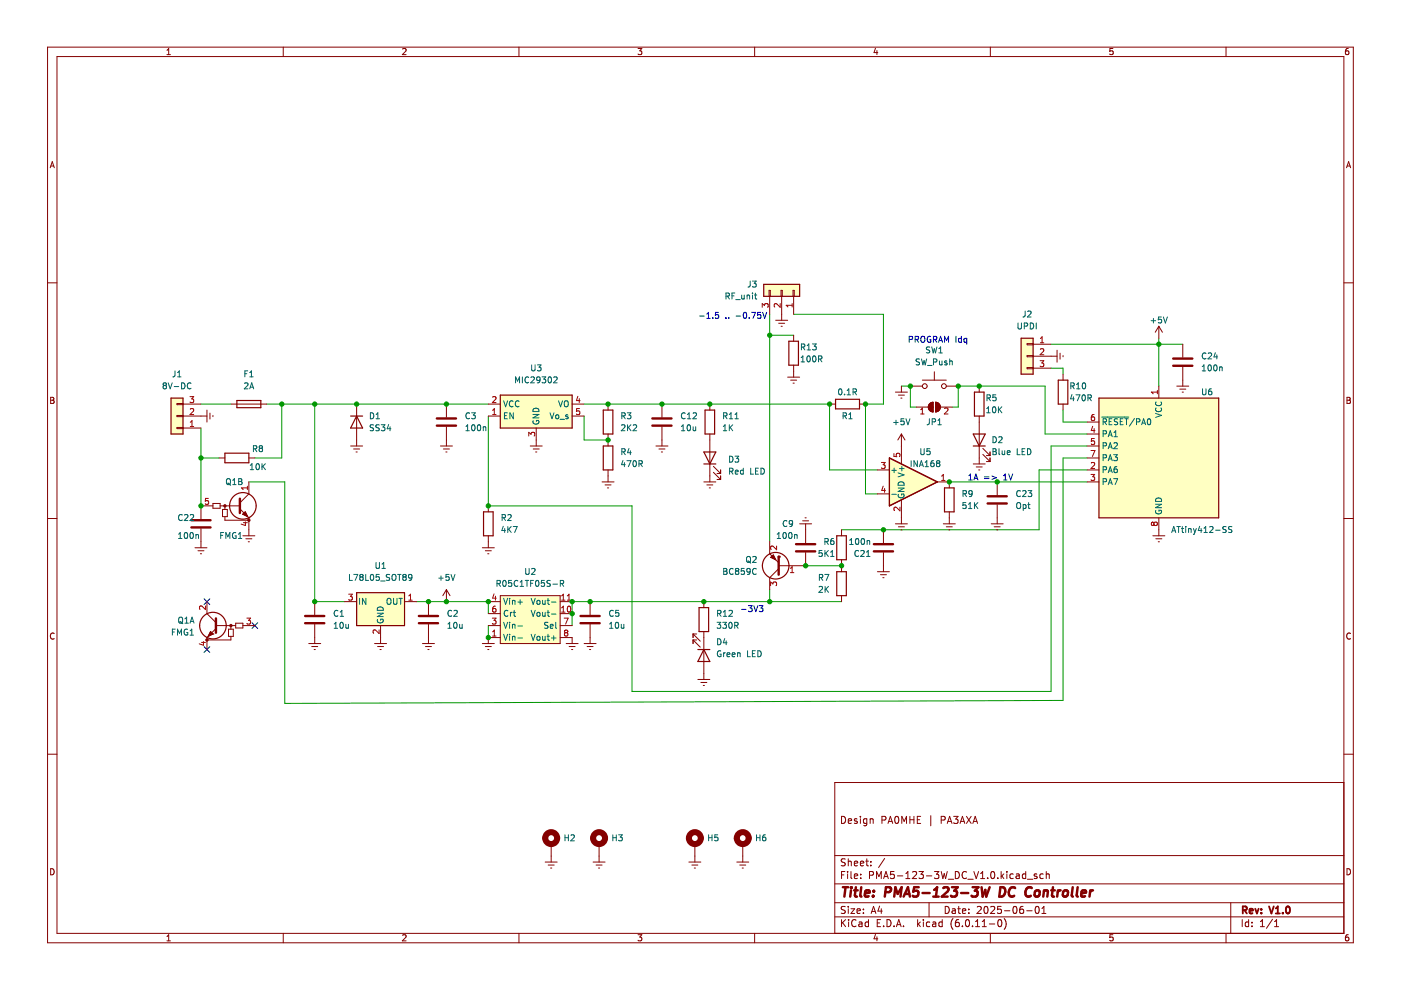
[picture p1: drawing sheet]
<svg xmlns="http://www.w3.org/2000/svg" width="297mm" height="210mm" viewBox="0 0 297 210" stroke-linecap="round" stroke-linejoin="round" font-family="sans-serif">
<path d="M.1 0h297v209.9h-297z" fill-rule="evenodd" fill="#fff" stroke="#fff" stroke-width=".21"/>
<g fill="none" stroke="#840000" stroke-width=".21">
<path d="M10.1 10h276.8v189.9h-276.8zM12.1 12h272.8v185.9h-272.8zM35.4 11.6h.7M35.4 10.7l.4-.4v1.3M60.1 10v2M85.4 10.4l.5-.1 .2 .4-.8 .9h.8M110 10v2M135.3 10.3h.8l-.5 .5 .4 .1v.6l-.2 .1-.5-.1M160 10v2M185.6 10.2l-.3 .9h.8M185.9 10.7v.9M210 10v2"/>
<path d="M236 10.3h-.7v.6l.6-.1 .1 .7-.2 .1-.5-.1M259.9 10v2M285.9 10.3h-.4l-.2 .3v.7l.2 .3 .4-.1v-.7h-.4l-.2 .2M10.6 35.6l.5-1.3 .4 1.3M10.8 35.2h.6M285.5 35.6l.4-1.3 .5 1.3M285.6 35.2h.6M10.1 60h2M284.9 60h2M163.1 61.6h.2v1.2h-.2zM163.2 62.8v3.8M164.5 67.9h2.5"/>
<path d="M165.1 68.5h1.3M165.6 69.2h.3M165.6 61.6h.3v1.2h-.3zM165.7 62.8v5.1M167 80h2.5M168.1 61.6h.3v1.2h-.3zM168.3 62.8v3.8M168.3 71.1v1.2M168.3 77.4v2.6M10.7 84.2h.5l.2 .3-.2 .4 .2 .1 .1 .3-.3 .2h-.5zM10.7 84.9h.5M128.9 85.7v1.2"/>
<path d="M128.9 92v2.6M128.9 99.6v1.3M139.1 94.6h2.5M139.7 95.2h1.3M140.2 95.8h.3M140.3 85.7v2.8M140.3 90.5v4.1M150.5 85.7v1.2M150.5 92v10.2M151.3 98.9l1.5 1.5M152.8 99.6v.8M167.6 80.6h1.3"/>
<path d="M168.1 81.2h.3M175.9 85.7h1.3M182.2 85.7h1.3M191.1 92l-.7 1.3M191.1 92v2.6M191.1 92l.8 1.3M285.6 84.2h.4l.3 .3-.3 .4 .3 .1v.3l-.2 .2h-.5zM285.6 84.9h.4M10.1 109.9h2M149.2 102.2h2.6M149.9 102.8h1.2M150.4 103.4h.2"/>
<path d="M151.3 100.1l1.5 1.6M152 101.7h.8M152 100.4h.8M152.8 100.9v.8M163.2 117.4h.1M163.2 117.4l1.9 1.9M169.5 111.1h2.6M170.2 110.4h1.2M170.7 109.8h.2M170.8 111.1v4M170.8 117.2v2.7M178.4 112.3v1.3"/>
<path d="M178.4 118.7v1.2M187.3 112.3v2.8M187.3 117.2v2.7M284.9 109.9h2M11.5 134.3a.58 .58 0 0 0-.8 .6 .58 .58 0 0 0 .8 .5M146.9 134.4l1.6 1.5M146.9 134.4v.8M146.9 135.7v.7M146.9 134.4h.8M146.9 135.7l1.6 1.5M146.9 135.7h.8M149.2 127.6v1.2"/>
<path d="M149.2 133.9v10.2M165.1 120.6l-1.9 1.9M286.3 134.3a.58 .58 0 0 0-.8 .6 .58 .58 0 0 0 .8 .5M10.1 159.9h2M148 144.1h2.5M148.6 144.7h1.3M149.1 145.3h.3M284.9 159.9h2M116.9 179v3.8M127 179v3.8M147.3 179v3.8M157.5 179v3.8"/>
<path d="M178.4 173.1a.76 .76 0 0 1 .9 .7 .76 .76 0 0 1-.9 .8zM179.9 174.1l.7-.2-.1-.2-.4-.1-.2 .2v.7h.6M181.7 173.7l-.4-.1-.2 .2 .1 .2 .5 .2v.3h-.6M182.4 173.1v.1M182.4 173.6v1M183.8 173.7l-.5-.1-.2 .3 .1 .6h.6M183.8 173.6v1.2l-.3 .3-.4-.1M184.5 173.7l.2-.1 .4 .1v.9M184.5 173.6v1M187 173.9l.7-.1 .1-.2v-.4l-.8-.1v1.5M188.3 174.6l.5-1.5 .5 1.5M188.4 174.2h.7"/>
<path d="M189.9 173.2l.2-.1a.8 .8 0 0 1 .5 .7 .8 .8 0 0 1-.5 .8 1 1 0 0 1-.2-1.4zM191.2 174.6v-1.5l.5 1.1 .5-1.1v1.5M192.9 173.1v1.5M192.9 173.8h.9M193.8 173.1v1.5M194.5 173.8h.5M195.2 173.1h-.7v1.5h.7M197.3 172.9v2.2M199.6 173.9l.7-.1 .1-.2-.1-.4-.7-.1v1.5M200.8 174.6l.5-1.5 .5 1.5M201 174.2h.7M202.2 173.1h.9l-.5 .6 .5 .1v.6l-.3 .2-.6-.2"/>
<path d="M203.6 174.6l.5-1.5 .5 1.5M203.7 174.2h.7M204.9 173.1l1 1.5M205.9 173.1l-1 1.5M206.3 174.6l.5-1.5 .5 1.5M206.4 174.2h.7M284.9 165.9h-107.9v32M10.7 184.2a.66 .66 0 0 1 .8 .6 .66 .66 0 0 1-.8 .7zM35.4 198.6l.4-.4v1.3M35.4 199.5h.7M60.1 197.9v2M85.4 198.3l.5-.1 .2 .4-.8 .9h.8"/>
<path d="M110 197.9v2M115.6 182.8h2.5M116.2 183.4h1.3M116.7 184h.3M125.7 182.8h2.6M126.4 183.4h1.3M126.9 184h.2M135.3 198.2h.8l-.5 .5 .4 .1v.6l-.2 .1-.5-.1M146.1 182.8h2.5M146.7 183.4h1.3M147.2 184h.3M156.2 182.8h2.5"/>
<path d="M156.8 183.4h1.3M157.4 184h.2M160 197.9v2M177 194.4h107.9M177 191.4h107.9M177 187.4h107.9M177 181.4h107.9M178.4 195v1.5M178.4 185.5h.5M178.6 195.6l.7 .9M179.1 184.8h-.7v1.5M179.2 192.2h-.6l-.2 .1v.4l.7 .3 .1 .4-.3 .3-.5-.1"/>
<path d="M179.2 182.2l-.6-.1-.2 .1v.5l.7 .2 .1 .4-.3 .3-.5-.1M179.3 195l-.9 .8M179.7 184.8v.1M179.7 185.3v1M179.9 182.1v1.5M179.9 192.2v.1M179.9 192.7v1M179.9 182.7l.2-.1 .3 .1 .1 .9M179.9 195v.1M179.9 195.5v1M180.4 192.7h.8l-.8 1h.8M180.4 184.8v1.3l.2 .2"/>
<path d="M181.1 185.8l.7-.2v-.2l-.5-.1-.2 .2 .1 .7h.6M181.1 183.1l.7-.2v-.2l-.5-.1-.2 .2 .1 .7h.6M181.5 195.1a.71 .71 0 0 0-1 .5 .71 .71 0 0 0 .7 .9l.3-.2M181.7 193.2l.7-.2-.1-.3h-.4l-.2 .2 .1 .7h.5M182.1 195.5h.6l.1 1M182.4 183.1l.7-.2v-.2l-.5-.1-.2 .2 .1 .7h.6M182.5 186.1v.2M182.5 185.4v.1M182.8 195.8l-.5 .1-.2 .2 .2 .4 .5-.1M183.1 192.7v.2M183.1 193.5v.2M183.6 182.6h.5"/>
<path d="M183.8 182.1v1.3l.3 .2M184.1 195.5h-.4l-.3 .3 .2 .6h.5M184.1 195v1.5M184.3 185.6l.8-.1 .1-.2-.1-.4-.8-.1v1.5M184.6 183.4v.2M184.6 182.7v.1M184.7 193.7l.5-1.5 .5 1.5M184.8 193.2h.8M185.6 198.1l-.3 .9h.8M185.8 186.3v-1.5l.5 1.1 .5-1.1v1.5M185.9 198.6v.9M186 195.7h.5"/>
<path d="M186.5 192.1l-.4 1.1h1M186.7 195h-.7v1.5h.7M186.8 192.7v1M187.3 196.3v.2M187.3 186.3l.5-1.5 .5 1.5M187.5 185.9h.7M187.6 182l-1.3 1.9M188.1 195a.76 .76 0 0 1 .8 .7 .76 .76 0 0 1-.8 .8zM189.6 184.8h-.8v.7l.2-.1h.5l.1 .2v.5l-.3 .2-.5-.2M189.6 196.3v.2M190.1 196.5l.5-1.5 .5 1.5M190.2 196h.7"/>
<path d="M190.3 185.7h1.1M191.6 196.3v.2M192.1 186.3h.8M192.1 185.2l.4-.4v1.5M193.5 184.9l.6-.1 .2 .4-.9 1.1h.9M194.6 195v1.5M194.7 195.9l.4 .6M194.8 184.8h1l-.5 .6 .4 .1v.6l-.2 .2-.7-.2M195.1 195.5l-.5 .5M195.8 195v.1M195.8 195.5v1M196.4 185.7h1.2"/>
<path d="M197 191.4v3M197.1 195.5h-.4l-.3 .3 .2 .6h.5M197.8 195.5h.5l.1 1M198.1 184.8h1l-.5 .6 .4 .1v.6l-.2 .2-.7-.2M198.4 195.8l-.5 .1-.2 .2 .2 .4 .5-.1M199.6 184.8l.3 1.5 .3-1.1 .3 1.1 .3-1.5M199.8 195.5h-.5l-.2 .3 .1 .6h.6M199.8 195v1.5M200.4 192.2a.76 .76 0 0 1 .9 .7 .76 .76 0 0 1-.9 .8zM201.1 186.4h1.1M201.9 192.7h.6l.1 1M202.1 194.8a1.72 1.72 0 0 0 0 2.2"/>
<path d="M202.6 193l-.5 .1-.3 .2 .3 .4 .5-.1M202.6 184.8a.76 .76 0 0 1 .8 .7 .76 .76 0 0 1-.8 .8zM203.1 192.7h.5M203.3 192.2v1.3l.3 .2M203.3 195h-.5a1.01 1.01 0 0 0 0 1.5l.5-.2 .1-.5-.3-.3-.4 .1-.1 .2M204.1 193.2l.7-.2-.1-.3h-.4l-.2 .2v.7h.6M204.1 196.3v.2M204.8 195.1l.3-.1a.8 .8 0 0 1 .5 .7 .8 .8 0 0 1-.5 .8l-.4-.6zM204.9 184.9a.71 .71 0 0 0-1 .5 .71 .71 0 0 0 .7 .9l.3-.2M205.2 186.4h1.1M205.4 193.5v.2M205.4 192.7v.2"/>
<path d="M206.2 196.3v.2M206.5 184.8l.5 1.5 .5-1.5M206.8 196.5h.9M206.8 195.4l.5-.4v1.5M207.2 192.3l.6-.1 .2 .4-.9 1.1h.9M207.9 186.3h.9M207.9 185.2l.4-.4v1.5M208.3 196.5h.8M208.3 195.4l.4-.4v1.5M208.8 192.3l.2-.1a.8 .8 0 0 1 .5 .7 .8 .8 0 0 1-.5 .8l-.4-.6zM209.4 186.1v.2M209.8 195.9h1.1"/>
<path d="M210 197.9v2M210 192.3l.6-.1 .3 .4-.9 1.1h.9M210.2 184.9l.2-.1a.8 .8 0 0 1 .5 .7 .8 .8 0 0 1-.5 .8l-.4-.6zM211.5 186.1v.2M211.7 195.1l.2-.1a.8 .8 0 0 1 .5 .7 .8 .8 0 0 1-.5 .8l-.4-.6zM212.3 192.2h-.8v.7l.2-.2 .5 .1 .1 .2v.5l-.3 .2-.5-.2M212.3 184.8v1.5M212.4 185.7l.4 .6M212.8 185.3l-.5 .6M212.9 194.8a1.72 1.72 0 0 1 0 2.2M213 193.1h1.1M213.5 184.8v.1"/>
<path d="M213.5 185.3v1M214.8 185.4l-.4-.1-.3 .3 .2 .6h.5M214.9 192.3l.2-.1a.8 .8 0 0 1 .5 .7 .8 .8 0 0 1-.5 .8l-.3-.6zM215.5 185.4h.5l.1 .9M216.1 185.6l-.5 .1-.2 .2 .2 .4 .5-.1M216.9 192.2h-.4a1.01 1.01 0 0 0 0 1.5l.5-.2v-.5l-.2-.3h-.3l-.3 .3M217.5 185.4l-.5-.1-.2 .3 .1 .6h.6M217.5 184.8v1.5M217.7 193.1h1.1M217.8 186.4h1.2M219.6 192.3l.2-.1a.8 .8 0 0 1 .5 .7 .8 .8 0 0 1-.5 .8l-.3-.6zM219.8 185.4l-.3-.1-.2 .2v.2l.5 .2v.3h-.5"/>
<path d="M220.9 193.7h.9M220.9 192.6l.4-.4v1.5M221.2 185.4l-.4-.1-.3 .3 .1 .6h.6M221.8 185.4l.2-.1 .4 .1 .1 .9M221.8 184.8v1.5M236 198.2h-.7v.6l.6-.1 .1 .7-.2 .1-.5-.1M259.9 197.9v2M260.9 191.4v6.5M263.4 195v1.5M264.7 195.5h-.4l-.3 .3 .2 .6h.5M264.7 195v1.5M265.4 196.3v.2"/>
<path d="M265.4 195.5v.2M267.2 196.5h.9M267.2 195.4l.5-.4v1.5M269.8 194.9l-1.3 1.9M270.2 196.5h.9M270.2 195.4l.5-.4v1.5M285.6 184.2a.66 .66 0 0 1 .7 .6 .66 .66 0 0 1-.7 .7zM285.9 198.2h-.4l-.2 .3v.7l.2 .3 .4-.1v-.7h-.4l-.2 .2"/>
</g>
<path d="M263.5 193l.7-.1 .2-.2-.1-.4-.8-.1v1.5M263.9 193l.5 .7M264.9 193.2l.7-.2v-.3h-.5l-.2 .2 .1 .7h.6M266.1 192.7l.4 1 .3-1M267.4 193.5v.2M267.4 192.7v.2M269.1 192.2l.5 1.5 .5-1.5M270.5 193.7h.8M270.5 192.6l.4-.4v1.5M272 193.5v.2M272.8 192.3l.2-.1a.8 .8 0 0 1 .5 .7 .8 .8 0 0 1-.5 .8l-.4-.6z" fill="none" stroke="#840000" stroke-width=".39"/>
<g fill="none" stroke="#840000" stroke-width=".52">
<path d="M178.7 188.1h1.1M179.3 188.1l-.3 2M180.4 188.8l-.1 1.3M180.5 188.1v.2M181.1 188.8h.8M181.5 188.1l-.3 1.7 .1 .2 .4 .1M182.6 188.1l-.2 1.7 .2 .3M183.4 189.4l1-.2-.1-.3-.5-.1-.4 .3v.9h.8M185.1 189.9v.2M185.3 188.9l-.1 .2M187.7 189.2h.8l.3-.2a.51 .51 0 0 0-.2-.9h-.8l-.2 2M189.6 190.1l.2-2 .5 1.4 .9-1.4-.3 2"/>
<path d="M191.6 190.1l.9-2 .4 2M191.8 189.5h1M194.8 188.1h-1l-.2 1 .3-.2 .7 .1 .1 .2-.1 .7-.3 .2h-.5l-.3-.2M195.6 189.3h1.5M197.9 190.1h1.1M198 188.7l.7-.6-.3 2M200 188.3l.3-.2h.5l.2 .2 .1 .4-.1 .3-1.3 1.1h1.2M201.8 188.1h1.3l-.8 .8 .6 .2-.2 .8-.3 .2h-.5l-.3-.2M203.8 189.3h1.5M206.2 188.1h1.2l-.7 .8 .5 .2-.1 .8-.3 .2h-.6l-.2-.2M208.1 188.1l.2 2 .6-1.4 .2 1.4 .7-2M212.1 188.1a.96 .96 0 0 1 1 .6 .96 .96 0 0 1-.3 1.1l-.5 .3h-.4z"/>
<path d="M215.2 188.3a.88 .88 0 0 0-1 0 .88 .88 0 0 0-.3 .9 .69 .69 0 0 0 .3 .8 .69 .69 0 0 0 .8-.1M218.8 188.3a.88 .88 0 0 0-1.1 0 .88 .88 0 0 0-.3 .9 .69 .69 0 0 0 .3 .8 .69 .69 0 0 0 .8-.1M219.5 189l.1-.1a.5 .5 0 0 1 .9 .3l-.1 .5-.2 .3a.5 .5 0 0 1-.9-.3zM221.3 189l.3-.2 .5 .1-.1 1.2M221.4 188.8l-.2 1.3M222.9 188.8h.7M223.2 188.1l-.2 1.7 .1 .2 .4 .1M224.3 188.8l-.2 1.3M224.9 188.8l-.4 .1-.2 .3M225.5 189l.1-.1a.5 .5 0 0 1 .8 .3v.5l-.2 .3a.5 .5 0 0 1-.9-.3zM227.4 188.1l-.2 1.7 .3 .3M228.5 188.1l-.2 1.7 .2 .3"/>
<path d="M229.3 189.4l.9-.2v-.3h-.8l-.2 .9 .3 .3 .6-.1M231.2 188.8l-.2 1.3M231.7 188.8l-.4 .1-.2 .3"/>
</g>
<g fill="#ffffc2" stroke="#ffffc2" stroke-width=".25">
<path d="M161.9 60.3h7.6v2.5h-7.6z" fill-rule="evenodd"/>
<path d="M75.6 125.7h10.2v6.9h-10.2z" fill-rule="evenodd"/>
<path d="M36.3 84.4h2.5v7.6h-2.5z" fill-rule="evenodd"/>
<path d="M216.5 71.7h2.5v7.6h-2.5z" fill-rule="evenodd"/>
<path d="M233 84.4h25.4v25.4h-25.4z" fill-rule="evenodd"/>
<path d="M106.1 83.8h15.2v7h-15.2z" fill-rule="evenodd"/>
</g>
<g fill="#ffffc2" stroke="#ffffc2" stroke-width=".21">
<path d="M188.6 97.1l10.1 5.1-10.1 5.1z"/>
<path d="M106.1 126.3h12.7v10.1h-12.7z" fill-rule="evenodd"/>
</g>
<g fill="none" stroke="#840000" stroke-width=".25">
<path d="M161.9 60.3h7.6v2.5h-7.6zM167.3 72.3h2v5.1h-2zM127.9 86.9h2v5.1h-2zM127.9 94.6h2v5h-2zM149.2 98.4h2.6M149.2 95.8h2.6l-1.3 2.6zM149.5 86.9h2v5.1h-2zM177.2 84.7h5v2h-5zM188.6 97.1l10.1 5.1-10.1 5.1zM177.4 113.6h2v5.1h-2zM148 137.7h2.5M148.2 128.8h2v5.1h-2z"/>
<path d="M149.2 137.7l1.3 2.6h-2.5z"/>
</g>
<path d="M43.3 127l1.2 1.2M43.3 137.1l1.2 1.2M44.5 127l-1.2 1.2M44.5 137.1l-1.2 1.2M53.4 132l1.2 1.2M54.6 132l-1.2 1.2" fill="none" stroke="#000084" stroke-width=".21"/>
<g fill="none" stroke="#009600" stroke-width=".21">
<path d="M163.2 66.6v48.3M163.2 71.1h5.1M168.3 66.6h19v19.1h-3.8v19h2.5M222.8 78.1h2.6v1.2M222.8 73h28M245.7 71.7v10.2M42.6 85.7h6.4M42.6 97.1h3.8M42.6 90.8v16.5M56.6 85.7h46.9M59.7 85.7v11.4h-5.7M66.7 85.7v41.9h6.4"/>
<path d="M103.5 88.2v19.1h30.5v39.3h88.8v-52h7.7M123.8 85.7h52.1v13.9h10.1M123.8 88.2v5.1h5.1M191.1 81.9h1.9v4.4h1.3M201.9 86.3h1.3v-4.4h18.4v10.1h8.9M225.4 86.9v2.6h5.1M230.5 99.6h-10.2v12.7h-41.9M230.5 97.1h-5.1v51.4l-165 .6v-46.9h-7.6M170.8 119.9h7.6M201.3 102.2h29.2M88.3 127.6h15.2v2.5M103.5 132.6v2.6"/>
<path d="M163.2 125v2.6M178.4 127.6h-57.1v5"/>
</g>
<g fill="none" stroke="#0000c2" stroke-width=".21">
<path d="M148.3 67h1M149.9 67.5h.7M149.9 66.6l.3-.4v1.3M151.1 67.4v.1M152.3 66.2h-.6v.6h.6v.6l-.2 .1-.4-.1M153.9 67.4v.1M154.5 67.4v.1M156.1 67h.9M157.7 66.3l.2-.1a.68 .68 0 0 1 .4 .7 .68 .68 0 0 1-.4 .6l-.3-.5zM158.9 67.4v.1M159.3 66.2h.9l-.6 1.3M161.3 66.2h-.6l-.1 .6h.6l.1 .6-.2 .1-.5-.1"/>
<path d="M161.7 66.2l.4 1.3 .4-1.3M192.8 72l.6-.1v-.5l-.6-.1v1.3M194 72l.6-.1 .1-.5-.7-.1v1.3M194.3 72l.5 .6M195.3 71.5l.2-.2a.43 .43 0 0 1 .6 .4v.5a.42 .42 0 0 1-.4 .4 .42 .42 0 0 1-.5-.4zM197.3 71.4a.58 .58 0 0 0-.7 .6 .58 .58 0 0 0 .8 .5v-.5h-.3M197.9 72l.6-.1 .1-.5-.7-.1v1.3M198.2 72l.4 .6M199 72.6l.4-1.3 .4 1.3M199.1 72.2h.6M200.3 72.6v-1.3l.4 .9 .4-.9v1.3M202.7 71.3v1.3"/>
<path d="M203.8 71.8l-.3-.1-.3 .3 .1 .5h.5M203.8 71.3v1.3M205 71.8l-.4-.1-.2 .3 .1 .5h.5M205 71.7v1.3M205.4 101.8h.7M205.4 100.9l.4-.4v1.3M206.5 101.8l.4-1.3 .4 1.3M206.6 101.4h.6M208.7 101.1h1M208.7 101.5h1M210.3 100.9l1 .4-1 .3M212.8 101.8h.7"/>
<path d="M212.8 100.9l.3-.4v1.3M213.9 100.5l.4 1.3 .4-1.3M157.2 129.2h1M158.7 128.4h.8l-.5 .5 .4 .1v.6l-.2 .1-.5-.1M159.8 128.4l.4 1.3 .5-1.3M161 128.4h.8l-.5 .5 .4 .1v.6l-.2 .1-.5-.1"/>
</g>
<g fill="none" stroke="#006464" stroke-width=".21">
<path d="M159.1 59.6l-.1 1.1-.4 .2M159.5 59.6h.8l-.4 .5 .4 .1v.5l-.2 .2-.6-.2M153.9 62.8l.6-.1 .1-.4-.7-.2v1.3M154.2 62.8l.4 .6M155.2 62.7h.4M155.8 62.1h-.6v1.3M156 63.5h.9M157.2 62.6l.1 .7h.5M157.8 62.6v.8M158.4 62.7l.5-.1v.8M158.4 62.6v.8M159.5 62.1v.2"/>
<path d="M159.5 62.6v.8M160 62.6h.5M160.1 62.1v1.1l.4 .2M169.9 76.7h.7M169.9 75.8l.3-.3v1.2M169.9 73.6l.6-.1 .1-.5-.7-.1v1.3M170.2 73.6l.4 .6M171.1 74.2h.8M171.1 73.3l.4-.4v1.3M171.2 75.6l.2-.1a.68 .68 0 0 1 .4 .6 .68 .68 0 0 1-.4 .6l-.3-.5zM172.3 72.9h.8l-.5 .5 .4 .1v.6l-.2 .1-.5-.1M172.4 75.6l.2-.1a.68 .68 0 0 1 .4 .6 .68 .68 0 0 1-.4 .6l-.3-.5z"/>
<path d="M173.5 76.1h.6l.1-.5-.7-.1v1.2M173.8 76.1l.5 .6M131.8 90.2l.5-.1 .2 .3-.8 .9h.8M131.8 88.2l.6-.1 .1-.5-.7-.1v1.3M131.8 95.8l.6-.1 .1-.4-.7-.2v1.3M132.1 97.6l-.3 .9h.8M132.1 95.8l.5 .6M132.1 88.2l.5 .6M132.4 98.1v.8M132.9 97.7h.9l-.6 1.2M133 87.5h.8l-.4 .5 .3 .1v.6l-.2 .1-.5-.1M133 90.1v1.2"/>
<path d="M133.2 90.6l.6 .7M133.4 95.1l-.4 .9h.8M133.7 95.6v.8M133.8 90.1l-.8 .7M134.3 90.2l.4-.1 .3 .3-.8 .9h.8M134.3 97.8l.2-.1a.68 .68 0 0 1 .4 .6 .68 .68 0 0 1-.4 .6l-.3-.4zM135.5 98.3h.6v-.5l-.6-.1v1.2M135.8 98.3l.4 .6M144.5 91.3h.7M144.5 90.4l.3-.3v1.2M145.3 87.6a.56 .56 0 0 0-.8 .6 .56 .56 0 0 0 .8 .5M145.7 88.8h.8"/>
<path d="M145.7 87.9l.4-.4v1.3M145.8 90.2l.2-.1a.68 .68 0 0 1 .4 .6 .68 .68 0 0 1-.4 .6l-.3-.5zM147 90.5v.8l.5-.1M147 87.6l.4-.1 .3 .4-.8 .9h.8M147.5 90.5v.8M153.4 91.3h.7M153.4 90.4l.3-.3v1.2M153.4 88.2l.6-.1 .1-.5-.7-.1v1.3M153.7 88.2l.4 .6M154.6 88.8h.8M154.6 87.9l.4-.4v1.3M154.6 90.1v1.2"/>
<path d="M154.7 96.7a.64 .64 0 0 1 .7 .7 .64 .64 0 0 1-.7 .6zM154.7 99.9h.6l.1-.5-.7-.1v1.2M154.8 90.6l.6 .7M155 99.9l.4 .6M155.4 90.1l-.8 .7M155.8 96.7h.8l-.4 .5 .4 .1v.6l-.2 .1-.6-.1M155.8 88.8h.8M155.8 87.9l.4-.4v1.3M157.6 99.7h-.4l-.2 .2 .1 .6h.5M157.6 99.3v1.2M159.2 99.3v1.2h.6M160.2 99.9h.4"/>
<path d="M160.8 99.3h-.6v1.2h.6M161.3 99.3a.64 .64 0 0 1 .8 .6 .64 .64 0 0 1-.8 .6zM177.9 82.6l.2-.2a.68 .68 0 0 1 .4 .7 .68 .68 0 0 1-.4 .6l-.3-.5zM178.8 88.2l.6-.1v-.5l-.6-.1v1.3M179.1 88.2l.4 .6M179.1 83.6v.1M179.6 83.7h.7M179.6 82.8l.4-.4v1.3M180 88.8h.7M180 87.9l.3-.4v1.3M180.9 83.1l.6-.1v-.4l-.6-.2v1.3M181.2 83.1l.4 .6"/>
<path d="M189.5 89.6h1M190 89.1v1M191.7 88.8h-.6l-.1 .6 .6-.1 .1 .6-.2 .2-.5-.2M192.1 88.8l.4 1.3 .4-1.3M155.9 100.1l.6-.1-.1-.3h-.3l-.2 .2 .1 .6h.4M164.8 114.2h.7M164.8 113.3l.3-.4v1.3M166.1 113l.2-.1a.68 .68 0 0 1 .4 .6 .68 .68 0 0 1-.4 .7l-.3-.5zM166.8 110.5a.56 .56 0 0 0-.8 .5 .56 .56 0 0 0 .8 .5M167.3 113l.2-.1a.68 .68 0 0 1 .4 .6 .68 .68 0 0 1-.4 .7l-.3-.5zM168 110.9l-.2 .3-.4-.1v-.6l.4-.1 .2 .2v.7l-.2 .3h-.4M168.5 113.3v.9"/>
<path d="M168.5 113.4h.5v.8M174.3 116.7h-.6l-.1 .6h.6l.1 .6-.2 .1-.5-.1M174.9 114.8h.6l.1-.5-.7-.1v1.2M174.9 116.7v1.3M175.1 117.3l.5 .7M175.2 114.8l.4 .6M175.6 116.7l-.7 .7M176.1 118h.7M176.1 117.1l.4-.4v1.3M176.7 114.2h-.4l-.1 .3-.1 .7 .2 .2 .5-.1-.1-.6h-.4l-.2 .2M180.2 115.4h.7M180.2 114.5l.3-.3v1.2"/>
<path d="M181.5 114.3l.2-.1a.68 .68 0 0 1 .4 .6 .68 .68 0 0 1-.4 .6l-.3-.4zM182 116.8a.56 .56 0 0 0-.8 .5 .56 .56 0 0 0 .8 .6M182.5 116.8l.5-.1 .2 .4-.7 .9h.7M182.7 114.3l.2-.1a.68 .68 0 0 1 .4 .6 .68 .68 0 0 1-.4 .6l-.3-.4zM183.7 118h.7M183.7 117.1l.4-.4v1.3M183.8 114.7h.5l.1 .7M183.8 114.6v.8M152 131.9h.8l-.4 .5 .4 .1v.6l-.2 .1-.6-.1M152.1 135.4a.64 .64 0 0 1 .8 .7 .64 .64 0 0 1-.8 .6zM152.1 130.1l.7-.1v-.5l-.7-.1v1.3M152.5 130.1l.4 .6"/>
<path d="M152.8 138a.58 .58 0 0 0-.7 .6 .58 .58 0 0 0 .8 .5v-.4h-.3M153.2 131.9h.8l-.4 .5 .4 .1v.6l-.2 .1-.6-.1M153.4 129.8l.3-.4v1.3M153.4 130.7h.7M153.4 138.4v.8M153.7 135.4l-.3 .9h.7M153.8 138.4l-.4 .2M154 135.9v.8M154.1 138.8l.6-.1v-.2l-.4-.1-.2 .2 .1 .6h.5M154.6 129.5l.5-.1 .2 .4-.8 .9h.8M154.6 132.1l.2-.2a.68 .68 0 0 1 .4 .7 .68 .68 0 0 1-.4 .6l-.3-.5zM155.2 138.8l.6-.1v-.2l-.4-.1-.2 .2 .1 .6h.5"/>
<path d="M155.8 132.6l.6-.1v-.4l-.6-.2v1.3M156.1 132.6l.4 .6M156.4 138.5h.5v.7M156.4 138.4v.8M158.5 138v1.2h.6M159.5 138.6h.4M160.1 138h-.6v1.2h.6M160.7 138a.64 .64 0 0 1 .7 .6 .64 .64 0 0 1-.7 .6zM119.8 177.6h.7M119.8 177v1.3M120.5 177v1.3M121.1 177.1l.4-.1 .3 .4-.8 .9h.8"/>
<path d="M129.9 177.6h.8M129.9 177v1.3M130.7 177v1.3M131.1 177h.8l-.4 .5 .4 .1v.6l-.2 .1-.6-.1M150.2 177.6h.8M150.2 177v1.3M151 177v1.3M152.2 177h-.6l-.1 .6 .6-.1 .1 .7-.2 .1-.5-.1M160.4 177v1.3M160.4 177.6h.7M161.1 177v1.3M162.3 177l-.4 .1-.2 .2v.7l.2 .3 .4-.1v-.7h-.4l-.2 .2"/>
</g>
<path d="M161.6 65.2v-.8l.5 .4 .1-.4h.6l.1 .2-.1 .6M165.4 64.4v.8l-.9-.8-.4 .2 .2 .5M168 64.4v.7M168 64.7h-1.3l.3 .4" fill="none" stroke="#a90000" stroke-width=".21"/>
<path d="M138.3 90.2h4.1M138.3 88.7h4.1M165.1 118v3.9M168.8 115.4h4M168.8 116.9h4M185.3 115.4h4M185.3 116.9h4" fill="none" stroke="#840000" stroke-width=".51"/>
<g fill="none" stroke="#840000" stroke-width="1.3">
<circle cx="116.9" cy="177.7" r="1.27"/>
<circle cx="127" cy="177.7" r="1.27"/>
<circle cx="147.3" cy="177.7" r="1.27"/>
<circle cx="157.5" cy="177.7" r="1.27"/>
</g>
<circle cx="165.1" cy="118" r=".25" fill="#840000"/>
<g fill="#840000" stroke="#840000" stroke-width=".21">
<path d="M163.4 118.2l.6-.5 .5 1z" fill-rule="evenodd"/>
<path d="M51.5 109l.5-.5 .5 1z" fill-rule="evenodd"/>
<path d="M44.6 133.9l.5 .5-1 .5z" fill-rule="evenodd"/>
<path d="M197.1 85.6l.7-.3v2a1.02 1.02 0 0 1-.9-.6 1.02 1.02 0 0 1 .2-1.1z" fill-rule="evenodd"/>
<path d="M198.4 85.3a1.02 1.02 0 0 1 1 1 1.02 1.02 0 0 1-1 1z" fill-rule="evenodd"/>
<circle cx="47.7" cy="107.3" r=".25"/>
<circle cx="52.8" cy="110.3" r=".25"/>
<circle cx="49" cy="132.6" r=".25"/>
<circle cx="43.9" cy="135.7" r=".25"/>
</g>
<g fill="none" stroke="#840000" stroke-width=".21">
<path d="M198.1 78.8v1.8M217.8 72.9h1.2v.2h-1.2zM217.8 75.4h1.2v.2h-1.2zM217.8 77.9h1.2v.3h-1.2zM219 73h3.8M219 75.5h5.1M219 78.1h3.8M224.1 74.3v2.5M224.8 74.9v1.3M225.4 75.4v.2M225.4 79.3v1.3M245.7 69.2l-.8 1.2"/>
<path d="M245.7 69.2v2.5M245.7 69.2l.8 1.2M250.8 73v2.8M250.8 77.8v4.1M37.5 85.5h1.3v.3h-1.3zM37.5 88.1h1.3v.2h-1.3zM37.5 90.6h1.3v.3h-1.3zM38.8 90.8h3.8M38.8 88.2h5.1M38.8 85.7h3.8M43.9 86.9v2.6M44.5 87.6v1.2"/>
<path d="M45.1 88.1v.2M46.4 97.1h1.3M49 85.7h7.6M52.8 97.1h1.2M74.3 94.6h2.6M75 95.2h1.2M75.5 95.8h.2M75.6 85.7v8.9M93.4 94.6h2.5M94 95.2h1.3M94.5 95.8h.3M94.6 85.7v2.8"/>
<path d="M94.6 90.5v4.1M103.5 88.2h2.6M103.5 85.7h2.6M112.4 94.6h2.6M113.1 95.2h1.2M113.6 95.8h.2M113.7 90.8v3.8M121.3 88.2h2.5M121.3 85.7h2.5M186 99.6h2.6M189.8 83.1h2.6M190.5 83.8h1.2"/>
<path d="M191 84.4h.2M191.1 81.9v1.2M191.1 94.6v3.8M193 81.9h2.6M194.3 86.3h2.5M195.6 80.6h5M197.1 85.6l.7-.3v2a1.02 1.02 0 0 1-.9-.6 1.02 1.02 0 0 1 .2-1.1zM198.4 85.3a1.02 1.02 0 0 1 1 1 1.02 1.02 0 0 1-1 1zM199.4 86.3h2.5M200.6 81.9h2.6M206.3 98.4h2.6M207 99h1.3"/>
<path d="M207.5 99.6h.2M207.6 81.9v1.2M207.6 88.2v10.2M208.4 96.3l1.5 1.6M208.4 95.1l1.5 1.5M209.1 97.9h.8M209.1 96.6h.8M209.9 95.8v.8M209.9 97.1v.8M225.4 85.7v1.2M230.5 99.6h2.5M230.5 97.1h2.5"/>
<path d="M230.5 92h2.5M230.5 94.6h2.5M230.5 89.5h2.5M245.7 81.9v2.5M249.5 81.9h2.5M250.1 82.5h1.3M250.6 83.1h.3M41.3 116.1h2.6M42 116.8h1.2M42.5 117.4h.2M42.6 112.1v4M45.1 107.3h-2.5v2.7"/>
<path d="M45.1 106.7h1.6v1.1h-1.6zM46.7 107.3h4M47.2 108h1v1.5h-1zM47.7 107.3v.7M47.7 109.5v.8h5.1M50.9 107.9l1.9 1.9M51.5 109h.1M51.5 113.6h2.5M52 108.5l.5 1-1-.5zM52.1 114.2h1.3M52.6 114.9h.3M52.8 109.8h.1"/>
<path d="M52.8 102.2v2.5l-1.9 1.9M52.8 109.8v3.8M102.3 116.1h2.5M102.9 116.8h1.3M103.4 117.4h.3M103.5 107.3v1.2M103.5 113.6v2.5M127.7 102.2h2.5M128.3 102.8h1.3M128.8 103.4h.2M128.9 100.9v1.3M163.2 114.9v2.5"/>
<path d="M163.4 118.2h.1M164 117.7l.5 1-1.1-.5zM165.1 119.9h5.7M178.4 119.9v1.3M186 104.7h2.6M187.3 119.9v1.3M189.8 111.1h2.6M190.5 111.7h1.2M191 112.3h.2M191.1 106v5.1M198.7 102.2h2.6v1.2M200 111.1h2.5"/>
<path d="M200.6 111.7h1.3M201.1 112.3h.3M201.3 108.5v2.6M210.2 111.1h2.5M210.8 111.7h1.3M211.3 112.3h.3M211.4 102.2v2.8M211.4 107v4.1M230.5 102.2h2.5M244.4 113.6h2.6M245.1 114.2h1.2M245.6 114.9h.2"/>
<path d="M245.7 109.8v3.8M43.9 135.2h.1M43.9 127.6v2.5l1.9 1.9M43.9 135.2v2.5M44.6 133.9l.5 .5-1 .5zM45.1 134.4h.1M45.8 133.3l-1.9 1.9M45.9 132.6h4.1M48.4 133.4h1.1v1.5h-1.1zM49 132.6v.8M49 134.9v.8h-5.1M50 132.1h1.5v1h-1.5z"/>
<path d="M51.5 132.6h2.5M65.5 136.4h2.5M66.1 137.1h1.3M66.6 137.7h.3M66.7 127.6v2.8M66.7 132.4v4M73.1 127.6h2.5M79.4 136.4h2.6M80.1 137.1h1.2M80.6 137.7h.2M80.7 132.6v3.8M85.8 127.6h2.5"/>
<path d="M89.6 136.4h2.5M90.2 137.1h1.3M90.7 137.7h.3M90.8 127.6v2.8M90.8 132.4v4M94.6 125v2.6M94.6 125l-.7 1.3M94.6 125l.8 1.3M102.3 136.4h2.5M102.9 137.1h1.3M103.4 137.7h.3M103.5 132.6h2.6"/>
<path d="M103.5 127.6h2.6M103.5 130.1h2.6M106.1 126.3h12.7v10.1h-12.7zM106.1 135.2h-2.6v1.2M118.8 132.6h2.5M118.8 127.6h2.5M118.8 135.2h2.5v1.2M118.8 130.1h2.5M120 136.4h2.6M120.7 137.1h1.2M121.2 137.7h.2M123.8 136.4h2.6"/>
<path d="M124.5 137.1h1.2M125 137.7h.2M125.1 127.6v2.8M125.1 132.4v4M163.2 122.5v2.5M178.4 126.3v1.3M186 121.2h2.6M186.7 121.9h1.2M187.2 122.5h.2"/>
<circle cx="196.1" cy="81.9" r=".51"/>
<circle cx="200.1" cy="81.9" r=".51"/>
</g>
<g fill="none" stroke="#840000" stroke-width=".25">
<path d="M216.5 71.7h2.5v7.6h-2.5zM36.3 84.4h2.5v7.6h-2.5zM47.7 96.1h5.1v2h-5.1zM50.2 84.9h5.1v1.5h-5.1zM74.3 88.2h2.6M75.6 88.2l1.3 2.6h-2.6zM106.1 83.8h15.2v7h-15.2zM188.6 97.1l10.1 5.1-10.1 5.1zM206.3 92h2.6l-1.3 2.6zM206.3 94.6h2.6M206.6 83.1h2v5.1h-2zM224.4 80.6h2v5.1h-2z"/>
<path d="M233 84.4h25.4v25.4h-25.4zM102.5 108.5h2.1v5.1h-2.1zM200.3 103.4h2v5.1h-2zM75.6 125.7h10.2v6.9h-10.2zM177.4 121.2h2v5.1h-2z"/>
<circle cx="51.5" cy="107.3" r="2.82"/>
<circle cx="164.5" cy="119.9" r="2.82"/>
<circle cx="45.1" cy="132.6" r="2.82"/>
</g>
<g fill="none" stroke="#a90000" stroke-width=".21">
<path d="M220.5 76.5h.8l-.4 .5 .3 .1v.5l-.1 .1-.6-.1M220.6 72.7h.7M220.6 71.8l.3-.4v1.3M220.6 74.1l.5-.2 .2 .4-.8 .9h.8M40.3 84.1h.8l-.5 .5 .4 .1v.5l-.2 .2-.5-.2M40.3 90.4h.8M40.3 89.5l.4-.3v1.2M40.3 86.8l.5-.2 .3 .4-.8 .9h.8M104.4 87.9h.8M104.4 84.2l.5-.1 .3 .4-.8 .9h.8M104.4 87l.4-.4v1.3M112.1 92.4v-.7l.5 .4 .1-.4h.6l.1 .2-.1 .5"/>
<path d="M122.5 84l-.3 .9h.8M122.8 84.5v.9M122.9 86.6h-.6l-.1 .6h.6l.1 .6-.2 .1-.5-.1M186.9 98.1h.8l-.5 .4 .4 .2v.5l-.2 .1-.5-.1M189.5 96.2v.6h.6v-.6h.6l.1 .1-.1 .5M195.2 87.8h.7M195.2 86.9l.4-.4v1.3M200.3 86.6l.5-.1 .2 .4-.8 .9h.8M231.3 95.5h.9l-.6 1.3M231.4 98.2l.5-.1 .2 .3-.8 .9h.8M231.7 90.4l-.3 .9h.8M232 87.9l-.4 .1-.2 .2v.7l.2 .3 .4-.2v-.6h-.4l-.2 .2"/>
<path d="M232 90.9v.8M232 93h-.6v.6l.6-.1v.6l-.1 .1-.5-.1M245.4 82.8v.7M245.4 83.1h-1.3l.4 .4M44.2 105.7h-.6l-.1 .6 .6-.1 .1 .6-.2 .1-.5-.1M51.6 110.8h.8M52 110.6v.8l-.9-.3M52.4 103.1v.7M52.4 103.4h-1.2l.3 .4M164.7 115.8v.8l-1-.8-.3 .2 .1 .5M187.2 103.1l-.3 .9h.8M187.5 103.6v.8"/>
<path d="M190.8 107.5v.8l-.9-.8-.4 .3 .2 .5M199.6 101.9h.8M199.6 101l.4-.4v1.3M231.3 100.6h.8l-.4 .5 .3 .1v.5l-.1 .2-.6-.2M244.7 110.9l.2-.2h.2l.3 .2-.1 .4-.2 .1h-.3l-.1-.2M244.7 110.9l-.3-.2-.3 .2 .1 .4 .2 .1 .3-.2M244.7 110.9v.3M42.7 136.2h.9M43.1 136v.8l-.9-.3M43.6 128.5v.8l-.9-.8-.4 .2 .1 .5M52.3 131.1h.8l-.4 .4 .4 .2v.5l-.2 .1-.6-.1M73.9 126h.8l-.4 .5 .3 .1v.5l-.1 .1-.6-.1"/>
<path d="M80.4 133.5v.8l-.9-.8-.4 .3 .1 .5M86.7 127.2h.7M86.7 126.3l.3-.3v1.2M104.4 131.1h.8l-.5 .4 .4 .2v.5l-.2 .1-.5-.1M104.4 134l.4-.4v1.3M104.4 134.9h.8M104.7 125.9l-.3 .9h.8M105 128.5l-.3 .1-.2 .2-.1 .7 .3 .3 .4-.1-.1-.6-.3-.1-.3 .2M105 126.4v.8M119.1 127.2h.7M119.1 129.8h.7M119.1 126.3l.3-.3v1.2"/>
<path d="M119.1 128.9l.3-.4v1.3M119.6 131.1h.9l-.6 1.2M119.9 134.1l-.2-.2 .2-.3 .4 .1 .1 .1-.2 .3M119.9 134.1l-.2 .3v.2l.2 .3 .4-.1 .1-.2-.1-.3-.1-.2M119.9 134.1h.3M120.3 127.2h.7M120.3 126.3l.3-.3v1.2M120.4 128.6l.2-.1a.68 .68 0 0 1 .4 .7 .68 .68 0 0 1-.4 .6l-.3-.5zM163.4 124.2v-.8l.5 .4 .1-.3h.5l.2 .1-.2 .6M167.6 121.4h.7M167.6 120.5l.4-.4v1.3"/>
</g>
<g fill="none" stroke="#006464" stroke-width=".21">
<path d="M37.1 78.6l-.1 1.1-.4 .2M37.7 79.9h.7M37.7 79l.3-.4v1.3M51.9 79.2h.4M52.5 78.6h-.6v1.3M52.9 79.9h.8M52.9 79l.4-.4v1.3M110.8 79.9v1.3M112.7 77.4v1l.3 .2h.2l.2-.2v-1M113.9 77.4h.8l-.4 .4 .4 .2v.5l-.2 .1-.6-.1M114.9 79.9h.8l-.4 .5 .4 .1v.6l-.2 .1-.6-.1M195 76.2h-.7v.4l.5 .2 .2 .3-.3 .3-.5-.1"/>
<path d="M195.4 76.1l.3 1.3 .2-.9 .3 .9 .3-1.3M196.6 77.5h1M197.1 73.6h-.5l-.2 .2 .1 .3 .6 .2v.4l-.7 .1M197.6 73.6l.3 1.2 .2-.9 .2 .9 .3-1.2M197.9 76.8l.6-.1 .1-.5-.7-.1v1.3M199.1 74.8h.7M199.1 73.9l.3-.3v1.2M199.2 76.5v.8l.5-.1M199.7 76.5v.9M200.8 76.6l-.3-.1-.2 .2v.2l.5 .1v.3h-.5M201.4 76.6h.4l.1 .8M201.4 76.1v1.3"/>
<path d="M215.8 68.5v1l.3 .3h.2l.3-.3v-1M217.2 69.1h.6v-.5l-.6-.1v1.3M217.3 65.9v1.1l-.4 .2M217.9 66.1l.5-.2 .2 .4-.8 .9h.8M218.4 68.5a.64 .64 0 0 1 .8 .6 .64 .64 0 0 1-.8 .7zM219.7 68.5v1.3M244.1 68h.9M244.5 67.5v1M246.2 67.2h-.6v.6h.6v.6l-.1 .1-.5-.1M246.7 67.2l.4 1.3 .4-1.3M254.9 78.6h.7M254.9 77.7l.4-.3v1.2"/>
<path d="M255.7 74.9a.56 .56 0 0 0-.8 .6 .56 .56 0 0 0 .8 .5M256.2 74.9l.5-.1 .2 .4-.8 .9h.8M256.2 77.5l.2-.1a.68 .68 0 0 1 .5 .6 .68 .68 0 0 1-.5 .6l-.3-.4zM257.4 77.5l.2-.1a.68 .68 0 0 1 .5 .6 .68 .68 0 0 1-.5 .6l-.3-.4zM257.7 74.8l-.3 .9h.8M258 75.3v.8M258.6 77.9l.5-.1v.8M258.6 77.8v.8M34.8 81.7l-.2-.2 .2-.3h.4l.1 .2-.2 .3M34.8 81.7l-.2 .3v.2l.2 .2h.4l.1-.2-.1-.4-.1-.1M34.8 81.7h.3M35.7 81.2l.4 1.2 .4-1.2"/>
<path d="M36.9 82h1M38.5 81.2a.64 .64 0 0 1 .7 .6 .64 .64 0 0 1-.7 .6zM40.5 81.3a.56 .56 0 0 0-.8 .5 .56 .56 0 0 0 .8 .5M51.9 81.3l.4-.1 .3 .3-.8 .9h.8M52.9 82.4l.5-1.2 .4 1.2M53.1 82.1h.6M53.1 99.6h.7M53.1 98.7l.3-.4v1.3M53.7 95.2l.6-.1 .1-.5-.7-.1v1.3M54 95.2l.5 .6M54.4 98.4l.2-.1a.68 .68 0 0 1 .4 .6 .68 .68 0 0 1-.4 .7l-.3-.5zM55.2 95l-.3 .3v.2l.3 .3 .3-.1 .2-.2v-.2l-.3-.3"/>
<path d="M55.2 95l-.3-.2 .3-.3h.2l.3 .2-.3 .3M55.2 95h.2M55.5 98.3v1.3M55.7 98.9l.6 .7M56.3 98.3l-.8 .7M78.5 87.5a.64 .64 0 0 1 .8 .7 .64 .64 0 0 1-.8 .6zM79.2 90.1l-.7 .1v.3l.6 .3 .1 .3-.2 .2h-.5M79.7 88.8h.8M79.7 87.9l.4-.4v1.3M80.4 90.1h-.5l-.2 .2 .1 .3 .5 .2v.4l-.6 .1M80.8 90.1h.8l-.4 .4 .4 .2v.5l-.2 .1-.6-.1M82.4 90l-.3 .9h.8"/>
<path d="M82.7 90.5v.8M98.8 91.3h.7M98.8 90.4l.3-.3v1.2M99.6 87.6a.56 .56 0 0 0-.8 .6 .56 .56 0 0 0 .8 .5M100 87.5h.8l-.4 .5 .3 .1v.6l-.2 .1-.5-.1M100.1 90.2l.2-.1a.68 .68 0 0 1 .4 .6 .68 .68 0 0 1-.4 .6l-.3-.5zM101.3 90.2l.2-.1a.68 .68 0 0 1 .4 .6 .68 .68 0 0 1-.4 .6l-.3-.5zM102.5 90.5v.8M102.5 90.6l.4-.1 .1 .8M106.8 85l.4 1.3 .4-1.3M107 88.1h.4M107.6 87.5h-.6v1.3h.6"/>
<path d="M108.8 85.1a.56 .56 0 0 0-.8 .5 .56 .56 0 0 0 .8 .5M108.8 87.5v1.3l-.7-1.3v1.3M109.3 81.2v-1.3l.4 .9 .5-.9v1.3M110 85.1a.56 .56 0 0 0-.8 .5 .56 .56 0 0 0 .8 .5M112.1 80a.56 .56 0 0 0-.8 .5 .56 .56 0 0 0 .8 .6M112.6 80l.5-.1 .2 .4-.8 .9h.8M113 87.9h1.3l-1.3 .7h1.3M113.1 89.2a.58 .58 0 0 0 .5 .7 .58 .58 0 0 0 .5-.8h-.4v.3M113.2 86.7a.66 .66 0 0 1 .7-.1 .66 .66 0 0 1 .4 .7h-1.3zM114.5 80.4l-.2 .3-.4-.1-.1-.6 .5-.1 .2 .2-.1 .8-.1 .2-.4 .1M116.3 80l.2-.1a.68 .68 0 0 1 .4 .6 .68 .68 0 0 1-.4 .7l-.3-.5zM116.6 87.5l.4 1.3 .5-1.3"/>
<path d="M117.4 80l.5-.1 .2 .4-.8 .9h.8M117.9 88l.3-.1 .3 .3v.3l-.3 .3-.4-.3zM118.4 85l.4 1.3 .5-1.3M118.7 88.9h1M119.7 85.2l.2-.2a.43 .43 0 0 1 .6 .4v.4a.42 .42 0 0 1-.4 .5 .42 .42 0 0 1-.5-.5zM120.4 88l-.3-.1-.2 .2 .1 .2 .4 .1v.3h-.5M189.1 99.7h.9M189.6 99.2v1M190.7 99.4h1M191.2 98.9v.9M193.2 97.7v1.2M194.5 97.7v1.2l-.7-1.2v1.2"/>
<path d="M194.9 98.9l.4-1.2 .5 1.2M195 98.6h.6M195.2 95.1v1.1l.3 .2h.2l.3-.2v-1.1M196.1 98.9h.8M196.1 98l.4-.3v1.2M197 88.8v1.1l-.4 .2M197.2 95.1h-.6l-.1 .6h.6l.1 .6-.2 .1-.5-.1M197.6 89.5l.6-.1 .1-.5-.7-.1v1.3M197.9 97.7h-.3l-.2 .3-.1 .7 .3 .2 .4-.1-.1-.6h-.3l-.3 .2M198.8 98.2l-.3-.2 .3-.3h.2l.3 .2-.3 .3M198.8 98.2l-.3 .3v.2l.3 .2h.2l.3-.2-.1-.4-.2-.1M198.8 98.2h.2"/>
<path d="M198.9 90.1h.7M198.9 89.2l.3-.4v1.3M209.2 87.5h.7M209.2 86.6l.4-.3v1.2M209.3 84.4l.6-.1v-.5l-.6-.1v1.3M209.6 84.4l.4 .6M210.5 86.4l.2-.1a.68 .68 0 0 1 .5 .6 .68 .68 0 0 1-.5 .6l-.3-.5zM210.5 95.1h.5l.2 .3-.2 .3 .2 .2 .1 .3-.3 .2h-.5zM210.5 92.6a.64 .64 0 0 1 .8 .6 .64 .64 0 0 1-.8 .7zM210.5 95.7h.5M211.1 83.7h-.6v.6h.6v.6l-.1 .1-.5-.1M211.7 86.3v1.2"/>
<path d="M211.7 92.7l.5-.1 .3 .4-.8 .9h.8M211.8 95.1v1.1l.2 .2M211.9 86.8l.5 .7M212.4 86.3l-.7 .7M212.5 95.6v.7h.5M213 95.6v.8M213.6 96l.6-.1-.1-.3h-.4l-.1 .1v.6h.5M215.7 95.1v1.3h.6M216.7 95.7h.4M217.3 95.1h-.6v1.3h.6M217.8 95.1a.64 .64 0 0 1 .8 .7 .64 .64 0 0 1-.8 .6zM227 81.8h.6l.1-.5-.7-.1v1.2"/>
<path d="M227.3 83.7l-.3 .9h.8M227.3 81.8l.5 .6M227.6 84.1v.9M228.1 83.7h.9l-.6 1.3M228.2 82.4h.8M228.2 81.5l.4-.3v1.2M229.5 83.8l.2-.1a.68 .68 0 0 1 .4 .6 .68 .68 0 0 1-.4 .7l-.3-.5zM229.6 81.3l.2-.1a.68 .68 0 0 1 .4 .6 .68 .68 0 0 1-.4 .6l-.3-.4zM230.7 84.4l.6-.1v-.5l-.6-.1v1.3M231 84.4l.4 .6M233.6 88.4h5.7M233.9 97.1l.6-.1 .1-.5-.7-.1v1.3"/>
<path d="M233.9 99.6l.6-.1 .1-.4-.7-.2v1.3M233.9 94.5h.6l.1-.5-.7-.1v1.2M233.9 89.5l.6-.1 .1-.5-.7-.1v1.3M233.9 92l.6-.1 .1-.5-.7-.1v1.3M234.2 89.5l.4 .6M235 92.6l.4-1.3 .4 1.3M235 95.1l.4-1.2 .4 1.2M235 97.7l.4-1.3 .4 1.3M235.1 99.9h.6M235.1 92.2h.6M235.1 94.8h.6M235.1 97.3h.6"/>
<path d="M235.2 89.4h.4M235.8 88.8h-.6v1.3h.6M236.1 96.4h.8l-.4 .5 .3 .1v.6l-.1 .1-.6-.1M236.2 94l.5-.1 .2 .3-.8 .9h.8M236.2 92.6h.7M236.2 91.7l.3-.4v1.3M236.8 98.9l-.4 .1-.2 .2v.8l.2 .2 .4-.1v-.6l-.4-.1-.2 .3M237 88.8l-.7 .1v.4l.5 .2 .2 .3-.3 .3-.5-.1M237.5 89.4h.4M238.1 88.8h-.6v1.3h.6M238.5 88.8h.7M238.8 88.8v1.3"/>
<path d="M240.5 88.7l-1.1 1.7M241 89.5l.6-.1v-.5l-.6-.1v1.3M242 90.1l.5-1.3 .4 1.3M242.2 89.7h.6M243.4 88.9l.2-.1a.68 .68 0 0 1 .4 .6 .68 .68 0 0 1-.4 .7l-.3-.5zM245 87.7l1.3 .4-1.3 .4M245.1 86.5a.56 .56 0 0 0 .5 .8 .56 .56 0 0 0 .5-.8M245.1 85.2a.56 .56 0 0 0 .5 .8 .56 .56 0 0 0 .5-.8M255 82.4v1.1l.2 .2h.2l.3-.2v-1.1M256.8 82.4l-.3 .1-.2 .2-.1 .8 .3 .2 .4-.1-.1-.6-.3-.1-.3 .3M37.9 114.2h.7M37.9 113.3l.3-.4v1.3"/>
<path d="M38.6 109.2a.56 .56 0 0 0-.8 .5 .56 .56 0 0 0 .8 .5M39.1 109.2l.5-.1 .2 .4-.7 .9h.7M39.2 113l.2-.1a.68 .68 0 0 1 .4 .6 .68 .68 0 0 1-.4 .7l-.3-.5zM40.3 109.2l.5-.1 .3 .4-.8 .9h.8M40.4 113l.2-.1a.68 .68 0 0 1 .4 .6 .68 .68 0 0 1-.4 .7l-.3-.5zM41.5 113.4h.5l.1 .8M41.5 113.3v.9M46.8 113.5h.4M47.4 112.9h-.6v1.3M47.9 114.2v-1.3l.4 .9 .4-.9v1.3M48.1 101.7l.2-.2a.43 .43 0 0 1 .6 .4v.4a.42 .42 0 0 1-.5 .5 .42 .42 0 0 1-.4-.5zM48.2 102.4l.7 .5"/>
<path d="M49.3 101.8l.4-.3v1.3M49.3 102.8h.8M50 113a.58 .58 0 0 0-.7 .6 .58 .58 0 0 0 .8 .5v-.5h-.3M50.5 114.2h.8M50.5 113.3l.4-.4v1.3M50.6 101.5h.4l.3 .2-.3 .4 .3 .1v.3l-.2 .3h-.5zM50.6 102.1h.4M79.7 119.3v1l.3 .2h.3l.1-.2v-1M81 119.6l.4-.3v1.2M106.5 109.8l.6-.1v-.5l-.6-.1v1.3M106.7 111.6l-.3 .9h.8M106.8 109.8l.4 .6"/>
<path d="M107 112.1v.8M107.7 109.2l.4-.1 .3 .4-.8 .9h.8M107.7 111.6v1.3M107.8 112.2l.6 .7M108.4 111.6l-.7 .8M108.8 111.6h.9l-.6 1.3M158.3 118.2l.3-.2a.43 .43 0 0 1 .5 .4v.4a.42 .42 0 0 1-.4 .5 .42 .42 0 0 1-.4-.5zM158.5 118.9l.7 .5M159.6 118.1l.5-.1 .2 .3-.8 1h.8M189.1 104.8h.9M190.4 103.5h1.3l-1.3 .7h1.3M190.4 100.3l1.3 .4-1.3 .4"/>
<path d="M190.5 104.8a.58 .58 0 0 0 .6 .7 .58 .58 0 0 0 .5-.7h-.5v.2M190.6 102.3a.66 .66 0 0 1 .8-.1 .66 .66 0 0 1 .3 .7h-1.3zM204.2 104.7l.6-.1 .1-.5-.7-.1v1.3M204.5 104.7l.4 .6M204.8 106.6h-.6l-.1 .6 .6-.1 .1 .6-.2 .1-.5-.1M205.3 107.8h.8M205.3 106.9l.4-.3v1.2M206.1 104.6l-.2 .2-.4-.1v-.6l.4-.1 .2 .3v.7l-.2 .2-.4 .1M206.6 106.6v1.2M206.8 107.1l.5 .7M207.3 106.6l-.7 .7M215.6 106.7l.3-.1a.43 .43 0 0 1 .5 .4v.4a.42 .42 0 0 1-.4 .4 .42 .42 0 0 1-.4-.4z"/>
<path d="M216.3 104.1a.56 .56 0 0 0-.8 .6 .56 .56 0 0 0 .8 .5M216.8 104.1l.5-.1 .2 .4-.7 .9h.7M216.9 107h.4l.2 .2-.1 .6h-.5M216.9 107v1.3M217.9 107h.5M218 104h.8l-.5 .5 .4 .1v.6l-.2 .1-.5-.1M218.1 106.6v1l.3 .2M233.9 102.1h.6l.1-.5-.7-.1v1.3M235 100.2l.4-1.3 .4 1.3M235 102.8l.4-1.3 .4 1.3M235.1 102.4h.6M236.1 101.5h.9l-.6 1.3"/>
<path d="M245 106.9h1.3l-1.3 .7h1.3M245.1 108.2a.58 .58 0 0 0 .5 .8 .58 .58 0 0 0 .5-.8h-.4v.2M245.2 105.7a.66 .66 0 0 1 .7-.1 .66 .66 0 0 1 .4 .7h-1.3zM248.4 112.9l.5-1.3 .4 1.3M248.6 112.5h.6M249.5 111.6h.7M249.9 111.6v1.3M250.5 112.1h.5M250.7 111.6v1.1l.3 .2M251.4 111.6v.2M251.4 112.1v.8M252 112.2l.5-.1v.8"/>
<path d="M252 112.1v.8M253 112.1l.3 .8M253.3 112.9l-.3 .4M253.6 112.1l-.3 .8M254.4 111.6l-.3 .9h.7M254.7 112.1v.8M255.3 112.9h.7M255.3 112l.3-.4v1.3M256.5 111.8l.5-.2 .2 .4-.8 .9h.8M257.7 112.4h1M260 111.7l-.7 .1v.3l.6 .3 .1 .3-.3 .2-.4-.1M261.2 111.7l-.7 .1v.3l.6 .3 .1 .3-.3 .2-.4-.1"/>
<path d="M36.5 134h.5M37.2 133.4h-.7v1.3M37.6 134.7v-1.3l.5 .9 .4-.9v1.3M37.9 131l.3-.1a.43 .43 0 0 1 .5 .4v.4a.42 .42 0 0 1-.4 .4 .42 .42 0 0 1-.4-.4zM38.1 131.8l.7 .4M39.2 132.1h.7M39.2 131.2l.4-.3v1.2M39.7 133.5a.58 .58 0 0 0-.7 .5 .58 .58 0 0 0 .8 .5v-.4h-.2M40.3 132.1l.4-1.2 .4 1.2M40.3 134.7h.7M40.3 133.8l.4-.4v1.3M40.4 131.8h.6"/>
<path d="M70.9 133.2h.7M70.9 132.3l.3-.4v1.3M71.6 129.5a.56 .56 0 0 0-.8 .5 .56 .56 0 0 0 .8 .6M72.1 130.7h.7M72.1 129.8l.4-.4v1.3M72.2 132.1l.2-.2a.68 .68 0 0 1 .4 .7 .68 .68 0 0 1-.4 .6l-.3-.5zM73.3 132.4l.1 .8 .5-.1M73.9 132.4v.8M74.1 121.8v1.3h.6M75 121.8h.9l-.6 1.3M76.2 126.9v1.2M76.5 122.3l-.2-.2 .2-.3h.3l.2 .2-.2 .3"/>
<path d="M76.5 122.3l-.2 .3v.2l.2 .3 .4-.1 .1-.2-.1-.3-.1-.2M76.5 122.3h.3M77.5 121.8v1.3h.6M77.6 126.9v1.2l-.8-1.2v1.2M78.6 121.9l.2-.1a.68 .68 0 0 1 .5 .6 .68 .68 0 0 1-.5 .7l-.3-.5zM80 130h1.3l-1.3 .7h1.3M80.1 131.3a.58 .58 0 0 0 .5 .8 .58 .58 0 0 0 .5-.8h-.4v.2M80.2 128.8a.66 .66 0 0 1 .7-.1 .66 .66 0 0 1 .4 .7h-1.3zM80.4 121.8h-.6l-.1 .6 .6-.1 .1 .6-.2 .2-.5-.2M80.7 123.2h1M81 120.5h.7M82.1 127l.3-.1a.43 .43 0 0 1 .5 .4v.4a.42 .42 0 0 1-.4 .5 .42 .42 0 0 1-.5-.5z"/>
<path d="M82.6 121.9h-.6v.4l.5 .2 .1 .3-.2 .3-.5-.1M83.2 122l.2-.2a.43 .43 0 0 1 .6 .4v.4a.42 .42 0 0 1-.5 .5 .42 .42 0 0 1-.4-.5zM83.4 126.9v1l.3 .2h.2l.3-.2v-1M84.3 121.8h.7M84.6 126.9h.7M84.7 121.8v1.3M85 126.9v1.2M85.6 122.3l-.2-.2 .2-.3h.3l.2 .2-.2 .3M85.6 122.3l-.2 .3v.2l.2 .3h.3l.2-.3v-.2l-.2-.3M85.6 122.3h.3M87.3 122.3l-.2 .3-.4-.1v-.6l.4-.1 .2 .2v.8l-.2 .2-.4 .1M93 122.6h1"/>
<path d="M93.5 122.1v1M95 133.2h.7M95 132.3l.3-.4v1.3M95.2 121.8h-.6l-.1 .6 .6-.1 .1 .6-.2 .2-.5-.2M95.6 121.8l.4 1.3 .5-1.3M95.8 129.5a.56 .56 0 0 0-.8 .5 .56 .56 0 0 0 .8 .6M96.2 129.5l.5-.1 .3 .4-.8 .9h.8M96.3 132.1l.2-.2a.68 .68 0 0 1 .4 .7 .68 .68 0 0 1-.4 .6l-.3-.5zM97.4 132.4l.1 .8 .5-.1M98 132.4v.8M105.4 123.7h.6v-.5l-.6-.1v1.2M105.7 123.7l.4 .6"/>
<path d="M106.7 123.2l.2-.1a.68 .68 0 0 1 .4 .6 .68 .68 0 0 1-.4 .6l-.3-.5zM106.8 134.5l.4 1.3 .4-1.3M106.8 131.9l.4 1.3 .4-1.3M106.8 126.9l.4 1.2 .4-1.2M107.7 129.5a.56 .56 0 0 0-.8 .5 .56 .56 0 0 0 .8 .6M108 126.9v.1M108 127.3v.8M108 131.9v.2M108 132.4v.8M108 134.5v.1M108 134.9v.9M108.2 129.8v.9"/>
<path d="M108.5 123.1h-.6l-.1 .6 .6-.1 .1 .6-.2 .1-.5-.1M108.6 129.8l-.4 .3M108.7 127.3v.8M108.7 132.4v.8M108.7 134.9v.9M108.7 135h.4l.1 .8M108.7 127.4h.4l.1 .7M108.7 132.5l.4-.1 .1 .8M108.8 129.8h.5M109 129.4v1.1l.3 .2M109.8 123.2a.56 .56 0 0 0-.8 .5 .56 .56 0 0 0 .8 .5M109.8 135.3h1"/>
<path d="M109.8 127.7h1M109.8 132.7h1M110.3 124.3h.7M110.3 123.4l.3-.3v1.2M110.3 127.2v.9M111.4 123.1h.7M111.5 120.5v1l.2 .3 .4-.1 .1-.2v-1M111.7 123.1v1.2M112.5 123.7h.4M112.6 129.4l.4 1.3 .5-1.3M112.6 126.9l.4 1.2 .5-1.2M112.6 134.5l.4 1.3 .5-1.3"/>
<path d="M112.7 120.6l.5-.1 .2 .4-.7 .9h.7M113.1 123.1h-.6v1.2M113.7 123.2l.1-.1a.68 .68 0 0 1 .5 .6 .68 .68 0 0 1-.5 .6l-.3-.5zM113.9 130l.2-.2 .3 .2v.6h-.5zM113.9 127.4l.2-.1 .3 .1v.7l-.5-.1zM113.9 135l.2-.1 .3 .1v.7l-.5-.1zM115 129.8l.1 .8h.5M115 127.3l.1 .8 .5-.1M115 134.9l.1 .8 .5-.1M115.4 123.1h-.6l-.1 .6 .7-.1v.6l-.2 .1-.5-.1M115.6 127.3v.8M115.6 129.8v.9"/>
<path d="M115.6 134.9v.9M116 134.9h.5M116 129.8h.5M116 127.3h.5M116.2 129.4v1.1l.3 .2M116.2 132l-.5-.1-.2 .3 .1 .3 .5 .2v.4l-.6 .1M116.2 126.9v1.1l.3 .1M116.2 134.5v1.1l.3 .2M116.7 132.8l.6-.1-.1-.3h-.3l-.2 .1v.7h.5M116.7 123.1l-.7 .1v.3l.6 .3 .1 .3-.3 .2h-.4M116.9 135.3h1M116.9 130.2h1"/>
<path d="M116.9 127.7h1M117.2 123.8h1M117.4 134.8v1M117.8 131.9v1.1l.2 .2M118.8 123.7h.6l.1-.5-.7-.1v1.2M119.1 123.7l.4 .6M129.2 133.2h.8M129.2 132.3l.4-.4v1.3M130 129.5a.56 .56 0 0 0-.8 .5 .56 .56 0 0 0 .8 .6M130.6 132.1l.2-.2a.68 .68 0 0 1 .4 .7 .68 .68 0 0 1-.4 .6l-.3-.5zM131.2 129.4h-.6l-.1 .6h.6l.1 .6-.2 .1-.5-.1M131.7 132.4l.1 .8 .5-.1"/>
<path d="M132.3 132.4v.8M153.4 120.5h.5l.2 .3-.2 .3 .2 .1 .1 .3-.3 .3h-.5zM153.4 121.1h.5M155.4 120.6a.56 .56 0 0 0-.8 .6 .56 .56 0 0 0 .8 .5M156.2 121.1l-.3 .2 .1 .4 .2 .1h.2l.2-.3v-.2l-.2-.2M156.2 121.1l-.3-.3 .3-.3h.2l.2 .3-.2 .3M156.2 121.1h.2M157.8 120.5h-.6l-.1 .6h.6l.1 .6-.2 .1-.5-.1M159.1 121.1l-.3 .2-.3-.1-.1-.6 .4-.1 .3 .3-.1 .7-.2 .2-.3 .1M160.3 120.6a.56 .56 0 0 0-.8 .6 .56 .56 0 0 0 .8 .5M173.7 124.5l.4-.2 .3 .4-.8 .9h.8M173.7 122.5l.6-.1 .1-.5-.7-.1v1.3"/>
<path d="M174 122.5l.5 .6M174.9 121.8h.8l-.5 1.3M174.9 124.3v1.3M175.1 124.9l.6 .7M175.7 124.3l-.8 .8"/>
</g>
<g fill="none" stroke="#840000" stroke-width=".51">
<path d="M248.7 77.6h4.1M248.7 76h4.1M92.6 90.2h4.1M92.6 88.7h4.1M40.6 111.8h4M40.6 110.3h4M50.9 105.7v3.1M209.4 106.7h4.1M209.4 105.2h4.1M45.8 131.1v3.1M64.7 132.1h4.1M64.7 130.6h4.1"/>
<path d="M88.8 132.1h4.1M88.8 130.6h4.1M123.1 132.1h4M123.1 130.6h4"/>
</g>
<g fill="#009600" stroke="#009600" stroke-width=".21">
<circle cx="128.9" cy="85.7" r=".46"/>
<circle cx="128.9" cy="93.3" r=".46"/>
<circle cx="175.9" cy="85.7" r=".46"/>
<circle cx="183.5" cy="85.7" r=".46"/>
<circle cx="163.2" cy="71.1" r=".46"/>
<circle cx="140.3" cy="85.7" r=".46"/>
<circle cx="150.5" cy="85.7" r=".46"/>
<circle cx="149.2" cy="127.6" r=".46"/>
<circle cx="178.4" cy="119.9" r=".46"/>
<circle cx="170.8" cy="119.9" r=".46"/>
<circle cx="163.2" cy="127.6" r=".46"/>
<circle cx="187.3" cy="112.3" r=".46"/>
<circle cx="94.6" cy="127.6" r=".46"/>
<circle cx="103.5" cy="135.2" r=".46"/>
<circle cx="42.6" cy="107.3" r=".46"/>
<circle cx="66.7" cy="127.6" r=".46"/>
<circle cx="42.6" cy="97.1" r=".46"/>
<circle cx="75.6" cy="85.7" r=".46"/>
<circle cx="66.7" cy="85.7" r=".46"/>
<circle cx="59.7" cy="85.7" r=".46"/>
<circle cx="245.7" cy="73" r=".46"/>
<circle cx="90.8" cy="127.6" r=".46"/>
<circle cx="94.6" cy="85.7" r=".46"/>
<circle cx="121.3" cy="127.6" r=".46"/>
<circle cx="125.1" cy="127.6" r=".46"/>
<circle cx="121.3" cy="130.1" r=".46"/>
<circle cx="103.5" cy="107.3" r=".46"/>
<circle cx="103.5" cy="127.6" r=".46"/>
<circle cx="211.4" cy="102.2" r=".46"/>
<circle cx="201.3" cy="102.2" r=".46"/>
<circle cx="207.6" cy="81.9" r=".46"/>
<circle cx="193" cy="81.9" r=".46"/>
<circle cx="203.2" cy="81.9" r=".46"/>
</g>
</svg>
